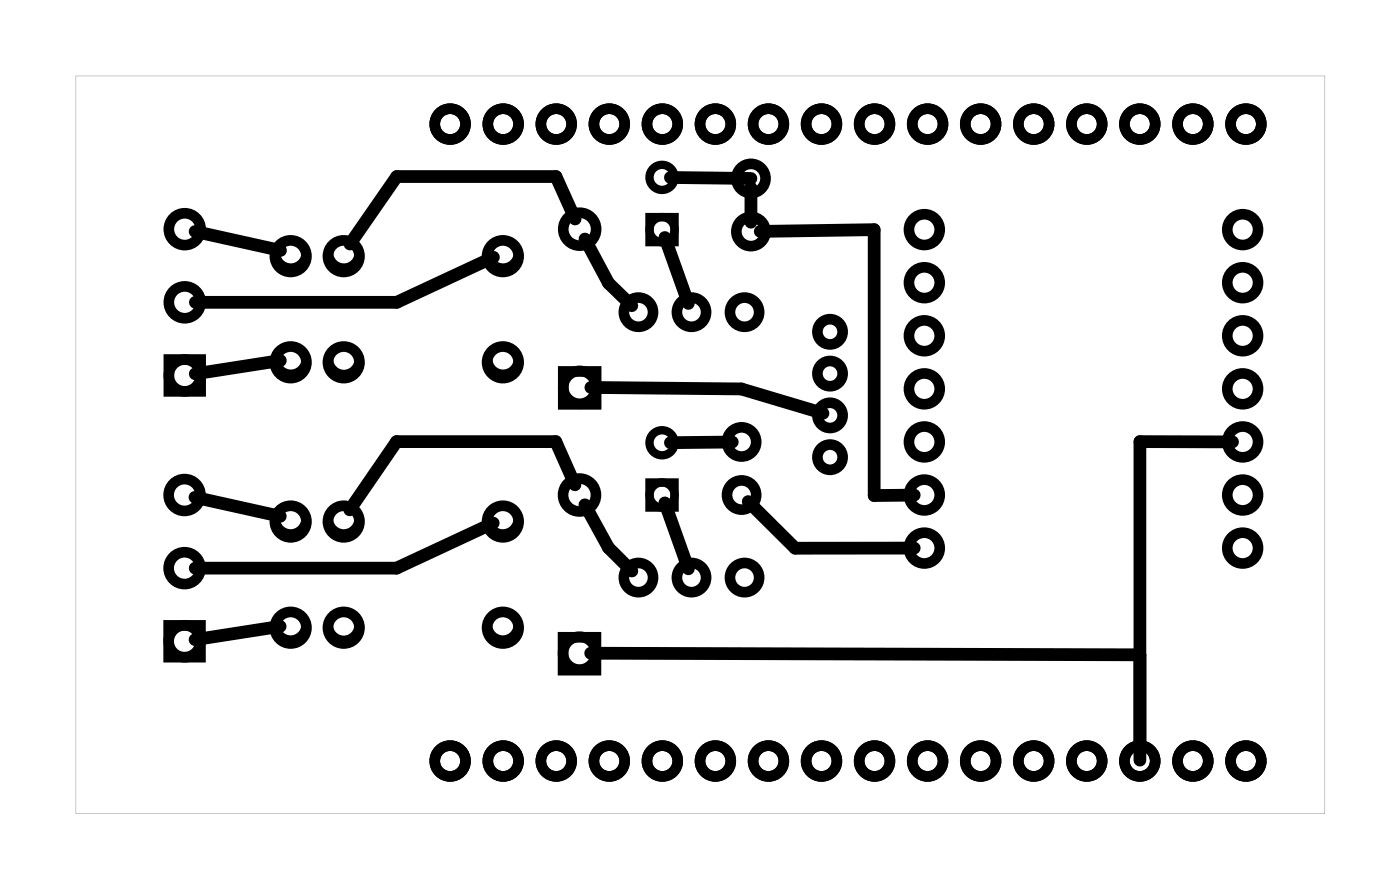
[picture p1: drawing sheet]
<svg xmlns="http://www.w3.org/2000/svg" width="67mm" height="43mm" viewBox="0 0 67 43" stroke-linecap="round" stroke-linejoin="round" font-family="sans-serif">
<path d="M3.6 3.6h59.8v35.3h-59.8zM3.6 3.6v35.3h59.8v-35.3z" fill="#000"/>
<g fill="none" stroke="#000" stroke-width=".51">
<path d="M8.1 17.2h1.5v1.5h-1.5zM27 17.8h1.5v1.5h-1.5zM8.1 29.9h1.5v1.6h-1.5zM27 30.5h1.5v1.6h-1.5z"/>
<circle cx="8.8" cy="11" r=".76"/>
<circle cx="8.8" cy="18" r=".76"/>
<circle cx="8.8" cy="14.5" r=".76"/>
<circle cx="13.9" cy="12.3" r=".76"/>
<circle cx="13.9" cy="17.3" r=".76"/>
<circle cx="16.5" cy="12.3" r=".76"/>
<circle cx="16.5" cy="17.3" r=".76"/>
<circle cx="21.6" cy="5.9" r=".74"/>
<circle cx="24.1" cy="12.3" r=".76"/>
<circle cx="24.1" cy="17.3" r=".76"/>
<circle cx="24.1" cy="5.9" r=".74"/>
<circle cx="26.6" cy="5.9" r=".74"/>
<circle cx="27.8" cy="11" r=".79"/>
<circle cx="27.8" cy="18.5" r=".79"/>
<circle cx="29.2" cy="5.9" r=".74"/>
<circle cx="30.6" cy="14.9" r=".7"/>
<circle cx="31.7" cy="5.9" r=".74"/>
<circle cx="33.1" cy="14.9" r=".7"/>
<circle cx="34.3" cy="5.9" r=".74"/>
<circle cx="35.6" cy="14.9" r=".7"/>
<circle cx="36" cy="8.5" r=".7"/>
<circle cx="36" cy="11.1" r=".7"/>
<circle cx="36.8" cy="5.9" r=".74"/>
<circle cx="39.3" cy="5.9" r=".74"/>
<circle cx="39.7" cy="19.9" r=".6"/>
<circle cx="39.7" cy="15.9" r=".6"/>
<circle cx="39.7" cy="17.9" r=".6"/>
<circle cx="41.9" cy="5.9" r=".74"/>
<circle cx="44.3" cy="13.5" r=".74"/>
<circle cx="44.3" cy="11" r=".74"/>
<circle cx="44.3" cy="16.1" r=".74"/>
<circle cx="44.3" cy="18.6" r=".74"/>
<circle cx="44.4" cy="5.9" r=".74"/>
<circle cx="47" cy="5.9" r=".74"/>
<circle cx="49.5" cy="5.9" r=".74"/>
<circle cx="52" cy="5.9" r=".74"/>
<circle cx="54.6" cy="5.9" r=".74"/>
<circle cx="57.1" cy="5.9" r=".74"/>
<circle cx="59.5" cy="13.5" r=".74"/>
<circle cx="59.5" cy="11" r=".74"/>
<circle cx="59.5" cy="16.1" r=".74"/>
<circle cx="59.5" cy="18.6" r=".74"/>
<circle cx="59.7" cy="5.9" r=".74"/>
<circle cx="8.8" cy="23.7" r=".76"/>
<circle cx="8.8" cy="30.7" r=".76"/>
<circle cx="8.8" cy="27.2" r=".76"/>
<circle cx="13.9" cy="25" r=".76"/>
<circle cx="13.9" cy="30" r=".76"/>
<circle cx="16.5" cy="25" r=".76"/>
<circle cx="16.5" cy="30" r=".76"/>
<circle cx="21.6" cy="36.4" r=".74"/>
<circle cx="24.1" cy="30" r=".76"/>
<circle cx="24.1" cy="25" r=".76"/>
<circle cx="24.1" cy="36.4" r=".74"/>
<circle cx="26.6" cy="36.4" r=".74"/>
<circle cx="27.7" cy="23.7" r=".79"/>
<circle cx="27.7" cy="31.3" r=".79"/>
<circle cx="29.2" cy="36.4" r=".74"/>
<circle cx="30.6" cy="27.6" r=".7"/>
<circle cx="31.7" cy="36.4" r=".74"/>
<circle cx="33.1" cy="27.6" r=".7"/>
<circle cx="34.3" cy="36.4" r=".74"/>
<circle cx="35.5" cy="21.1" r=".7"/>
<circle cx="35.5" cy="23.7" r=".7"/>
<circle cx="35.6" cy="27.6" r=".7"/>
<circle cx="36.8" cy="36.4" r=".74"/>
<circle cx="39.3" cy="36.4" r=".74"/>
<circle cx="39.7" cy="21.9" r=".6"/>
<circle cx="41.9" cy="36.4" r=".74"/>
<circle cx="44.3" cy="26.2" r=".74"/>
<circle cx="44.3" cy="23.7" r=".74"/>
<circle cx="44.3" cy="21.1" r=".74"/>
<circle cx="44.4" cy="36.4" r=".74"/>
<circle cx="47" cy="36.4" r=".74"/>
<circle cx="49.5" cy="36.4" r=".74"/>
<circle cx="52" cy="36.4" r=".74"/>
<circle cx="54.6" cy="36.4" r=".74"/>
<circle cx="57.1" cy="36.4" r=".74"/>
<circle cx="59.5" cy="23.7" r=".74"/>
<circle cx="59.5" cy="26.2" r=".74"/>
<circle cx="59.5" cy="21.1" r=".74"/>
<circle cx="59.7" cy="36.4" r=".74"/>
</g>
<g fill="none" stroke="#000" stroke-width=".4">
<path d="M31.1 10.4h1.2v1.2h-1.2zM31.1 23.1h1.2v1.2h-1.2z"/>
<circle cx="31.7" cy="11" r=".6"/>
<circle cx="31.7" cy="8.5" r=".6"/>
<circle cx="31.7" cy="23.7" r=".6"/>
<circle cx="31.7" cy="21.2" r=".6"/>
</g>
<g fill="none" stroke="#000" stroke-width=".25">
<circle cx="13.9" cy="12.1" r=".64"/>
<circle cx="13.9" cy="17.2" r=".64"/>
<circle cx="16.5" cy="17.2" r=".64"/>
<circle cx="16.5" cy="12.1" r=".64"/>
<circle cx="24.1" cy="12.1" r=".64"/>
<circle cx="24.1" cy="17.2" r=".64"/>
<circle cx="13.9" cy="24.8" r=".64"/>
<circle cx="13.9" cy="29.9" r=".64"/>
<circle cx="16.5" cy="29.9" r=".64"/>
<circle cx="16.5" cy="24.8" r=".64"/>
<circle cx="24.1" cy="24.8" r=".64"/>
<circle cx="24.1" cy="29.9" r=".64"/>
</g>
<g fill="none" stroke="#000" stroke-width=".61">
<path d="M9.3 11.1l4.1 .9M13.4 17.3l-4.1 .6M23.6 12.3l-4.6 2.2h-9.6M27.5 10.5l-.9-2.1h-7.6l-2.2 3.3M28 11.4l1.1 2.1 1.1 1.1M28.3 18.5l7.2 .1 3.9 1.2M31.8 11.4l1.2 3.1M32.1 8.5h3.9M36 9v1.6M36.4 11.1l5.5-.1v12.7h1.9M9.3 23.8l4.1 .9M13.4 30l-4.1 .6"/>
<path d="M23.6 25l-4.6 2.2h-9.7M27.5 23.2l-.9-2.1h-7.6l-2.3 3.3M28 24.2l1.1 2 1.2 1.1M28.3 31.3h26.3M31.8 24.1l1.2 3.1M35.1 21.2h-3M35.8 24l2.3 2.2h5.7M59 21.1h-4.4v15.3"/>
</g>
</svg>
